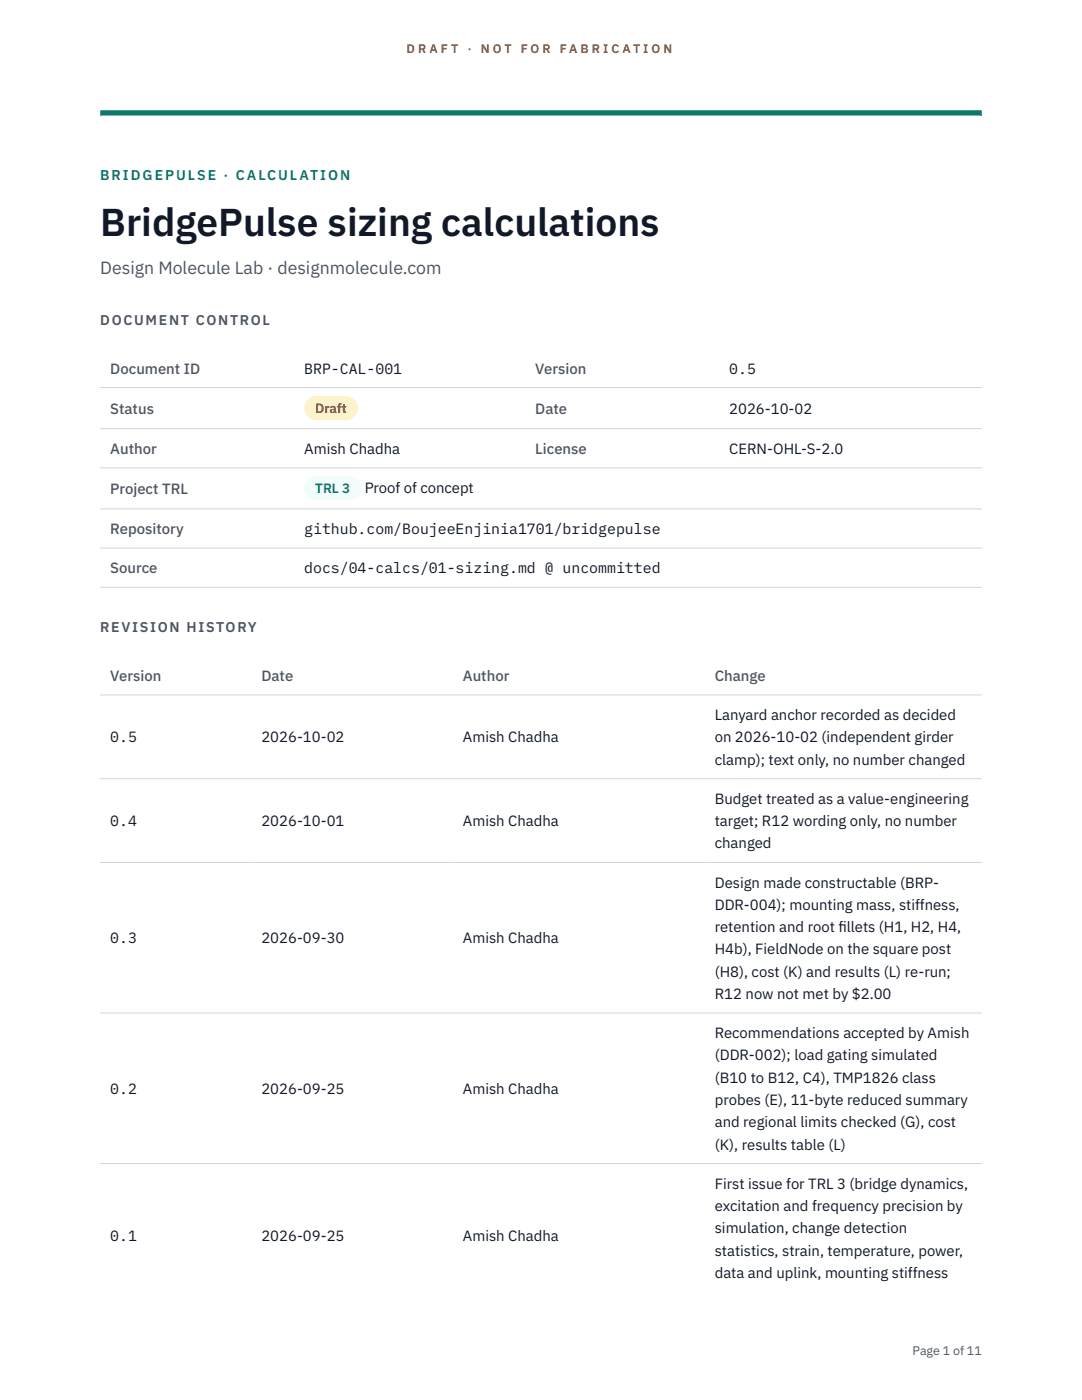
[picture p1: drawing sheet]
<svg xmlns="http://www.w3.org/2000/svg" width="216mm" height="279mm" viewBox="0 0 216 279" stroke-linecap="round" stroke-linejoin="round" font-family="sans-serif">
<defs><g id="words">
<text font-size="7.8" fill="#111827" x="20" y="47.1">BridgePulse sizing calculations</text>
<text font-size="3.5" fill="#4b5563" x="20" y="54.6">Design Molecule Lab · designmolecule.com</text>
<g font-size="3" fill="#4b5563">
<text x="22" y="74.5">Document ID</text>
<text x="106.8" y="74.5">Version</text>
<text x="22" y="82.6">Status</text>
<text x="106.8" y="82.6">Date</text>
<text x="22" y="90.6">Author</text>
<text x="106.8" y="90.6">License</text>
<text x="22" y="98.6">Project TRL</text>
<text x="22" y="106.6">Repository</text>
<text x="22" y="114.4">Source</text>
<text x="22" y="135.9">Version</text>
<text x="52.2" y="135.9">Date</text>
<text x="92.4" y="135.9">Author</text>
<text x="142.6" y="135.9">Change</text>
</g>
<g font-size="3" fill="#111827">
<text x="60.7" y="74.5">BRP-CAL-001</text>
<text x="145.5" y="74.5">0.5</text>
<text x="145.5" y="82.6">2026-10-02</text>
<text x="60.7" y="90.6">Amish Chadha</text>
<text x="145.5" y="90.6">CERN-OHL-S-2.0</text>
<text x="72.8" y="98.5">Proof of concept</text>
<text x="60.7" y="106.6">github.com/BoujeeEnjinia1701/bridgepulse</text>
<text x="60.7" y="114.4">docs/04-calcs/01-sizing.md @ uncommitted</text>
<text x="142.6" y="143.7">Lanyard anchor recorded as decided</text>
<text x="22" y="148.2">0.5</text>
<text x="52.2" y="148.2">2026-10-02</text>
<text x="92.4" y="148.2">Amish Chadha</text>
<text x="142.6" y="148.2">on 2026-10-02 (independent girder</text>
<text x="142.6" y="152.6">clamp); text only, no number changed</text>
<text x="142.6" y="160.4">Budget treated as a value-engineering</text>
<text x="22" y="164.9">0.4</text>
<text x="52.2" y="164.9">2026-10-01</text>
<text x="92.4" y="164.9">Amish Chadha</text>
<text x="142.6" y="164.9">target; R12 wording only, no number</text>
<text x="142.6" y="169.3">changed</text>
<text x="142.6" y="177.1">Design made constructable (BRP-</text>
<text x="142.6" y="181.6">DDR-004); mounting mass, stiffness,</text>
<text x="22" y="188.3">0.3</text>
<text x="52.2" y="188.3">2026-09-30</text>
<text x="92.4" y="188.3">Amish Chadha</text>
<text x="142.6" y="186">retention and root f</text>
<text x="142.6" y="190.5">H4b), FieldNode on the square post</text>
<text x="167.3" y="186">illets (H1, H2, H4,</text>
<text x="142.6" y="194.9">(H8), cost (K) and results (L) re-run;</text>
<text x="142.6" y="199.4">R12 now not met by $2.00</text>
<text x="142.6" y="207.2">Recommendations accepted by Amish</text>
<text x="142.6" y="211.6">(DDR-002); load gating simulated</text>
<text x="22" y="218.3">0.2</text>
<text x="52.2" y="218.3">2026-09-25</text>
<text x="92.4" y="218.3">Amish Chadha</text>
<text x="142.6" y="216.1">(B10 to B12, C4), TMP1826 class</text>
<text x="142.6" y="220.5">probes (E), 11-byte reduced summary</text>
<text x="142.6" y="225">and regional limits checked (G), cost</text>
<text x="142.6" y="229.4">(K), results table (L)</text>
<text x="142.6" y="237.2">First issue for TRL 3 (bridge dynamics,</text>
<text x="142.6" y="241.7">excitation and frequency precision by</text>
<text x="22" y="247.8">0.1</text>
<text x="52.2" y="247.8">2026-09-25</text>
<text x="92.4" y="247.8">Amish Chadha</text>
<text x="142.6" y="246.1">simulation, change detection</text>
<text x="142.6" y="250.6">statistics, strain, temperature, power,</text>
<text x="142.6" y="255">data and uplink, mounting stiffness</text>
</g>
<text font-size="2.8" fill="#0f766e" x="20" y="36">BRIDGEPULSE · CALCULATION</text>
<g font-size="2.8" fill="#4b5563">
<text x="20" y="64.8">DOCUMENT CONTROL</text>
<text x="20" y="126.2">REVISION HISTORY</text>
</g>
<text font-size="2.7" fill="#92400e" x="62.9" y="82.5">Draft</text>
<text font-size="2.7" fill="#0f766e" x="62.9" y="98.5">TRL 3</text>
<g font-size="2.5" fill="#b45309">
<text x="81.1" y="10.5">D R A F T</text>
<text x="93.3" y="10.5">·</text>
<text x="95.9" y="10.5">N O T</text>
<text x="103.9" y="10.5">F O R</text>
<text x="111.7" y="10.5">F A B R I C A T I O N</text>
</g>
<text font-size="2.5" fill="#4b5563" x="182.1" y="270.3">Page 1 of 11</text>
</g></defs>
<path d="M20 23.1h175.9zM20 22h175.9v1.1h-175.9z" fill-rule="evenodd" fill="#0f766e"/>
<path d="M20 77.3h175.9M20 85.5h175.9M20 93.4h175.9M20 101.6h175.9M20 109.4h175.9M20 117.2h175.9M20 138.7h175.9M20 155.4h175.9M20 172.1h175.9M20 202.2h175.9M20 232.2h175.9" fill="none" stroke="#d1d5db" stroke-width=".2"/>
<path d="M60.7 79h10.7v4.9h-10.7z" fill="#fef3c7"/>
<path d="M60.7 95.1h11.4v4.8h-11.4z" fill="#f0fdfa"/>
<use href="#words"/>
</svg>
